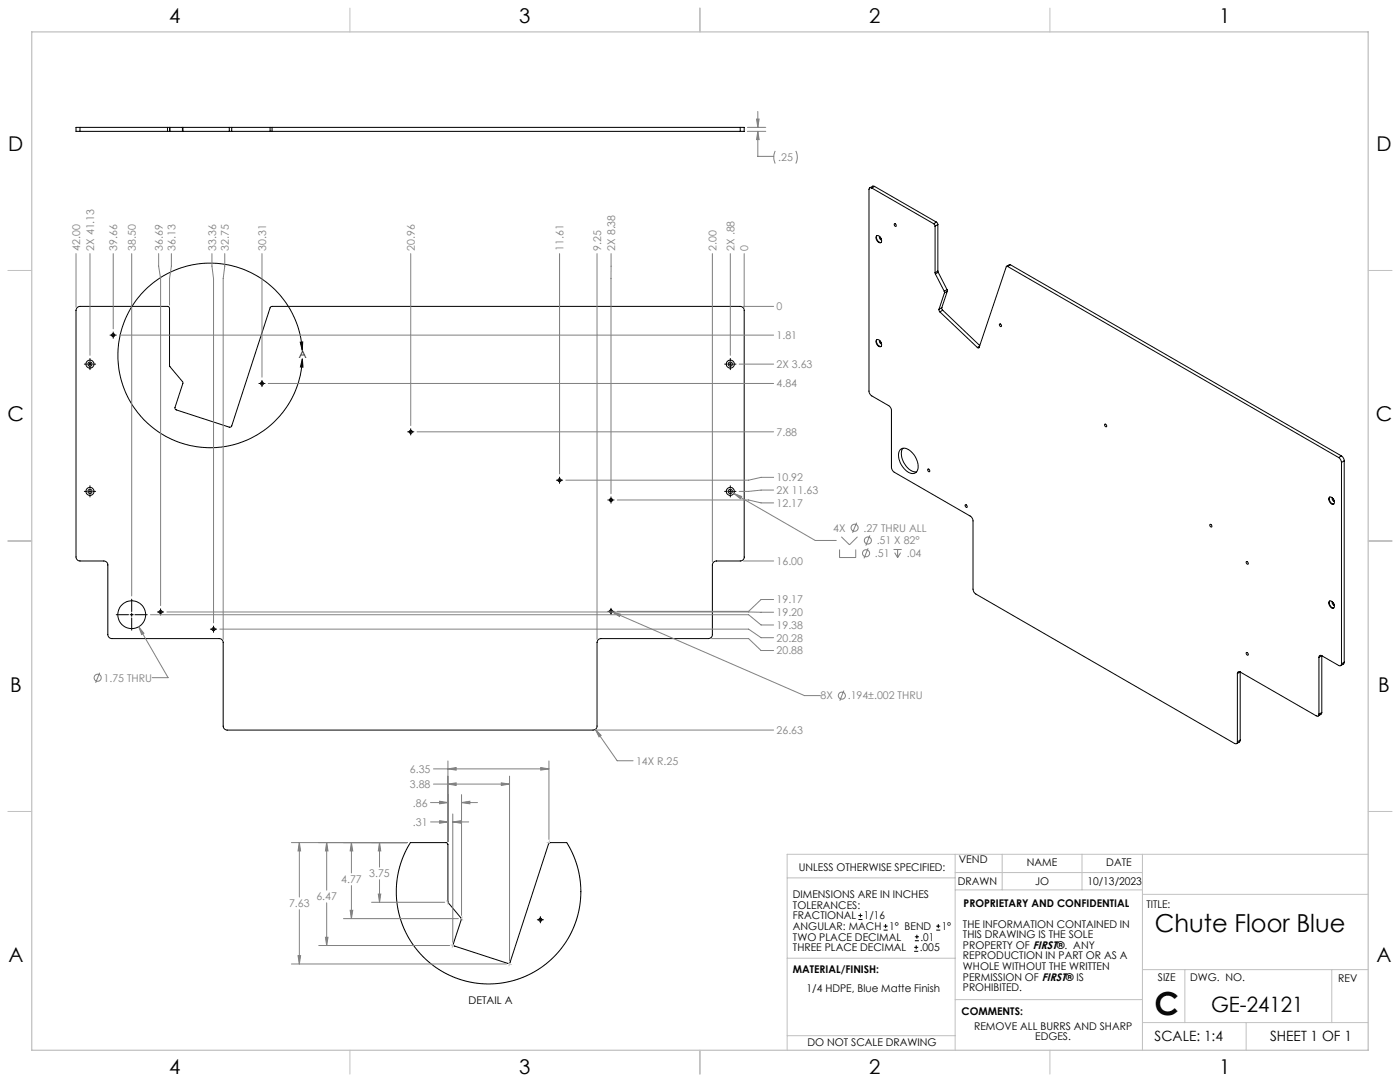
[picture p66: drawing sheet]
<svg xmlns="http://www.w3.org/2000/svg" width="559mm" height="432mm" viewBox="0 0 559 432" stroke-linecap="round" stroke-linejoin="round" font-family="sans-serif">
<defs><g id="words">
<text font-size="12.7" x="460.9" y="405.2">C</text>
<text font-size="9.9" x="461" y="372">Chute Floor Blue</text>
<text font-size="8.5" x="483.4" y="404">GE-24121</text>
<g font-size="8.1">
<text x="67.6" y="9.3">4</text>
<text x="207.3" y="9.3">3</text>
<text x="347" y="9.3">2</text>
<text x="486.7" y="9.3">1</text>
<text x="3.3" y="60.1">D</text>
<text x="549.4" y="60.1">D</text>
<text x="3" y="168">C</text>
<text x="549.1" y="168">C</text>
<text x="4" y="276">B</text>
<text x="550.1" y="276">B</text>
<text x="3.3" y="383.9">A</text>
<text x="549.4" y="383.9">A</text>
<text x="67.6" y="428.4">4</text>
<text x="207.3" y="428.4">3</text>
<text x="347" y="428.4">2</text>
<text x="486.7" y="428.4">1</text>
</g>
<g font-size="5.6">
<text x="460.9" y="415.2">SCALE: 1:4</text>
<text x="507" y="415.2">SHEET 1 OF 1</text>
</g>
<g font-size="4.2" fill="#808080">
<text x="310.6" y="64.3">.25</text>
<text x="32" y="100" transform="rotate(-90 32 100)">42.00</text>
<text x="37.5" y="100" transform="rotate(-90 37.5 100)">2X 41.13</text>
<text x="46.8" y="100" transform="rotate(-90 46.8 100)">39.66</text>
<text x="54.2" y="100" transform="rotate(-90 54.2 100)">38.50</text>
<text x="64.9" y="100" transform="rotate(-90 64.9 100)">36.69</text>
<text x="70" y="100" transform="rotate(-90 70 100)">36.13</text>
<text x="86.2" y="100" transform="rotate(-90 86.2 100)">33.36</text>
<text x="91.3" y="100" transform="rotate(-90 91.3 100)">32.75</text>
<text x="106.2" y="100" transform="rotate(-90 106.2 100)">30.31</text>
<text x="165.6" y="100" transform="rotate(-90 165.6 100)">20.96</text>
<text x="225" y="100" transform="rotate(-90 225 100)">11.61</text>
<text x="239.9" y="100" transform="rotate(-90 239.9 100)">9.25</text>
<text x="245.5" y="100" transform="rotate(-90 245.5 100)">2X 8.38</text>
<text x="286" y="100" transform="rotate(-90 286 100)">2.00</text>
<text x="293.1" y="100" transform="rotate(-90 293.1 100)">2X .88</text>
<text x="298.7" y="100" transform="rotate(-90 298.7 100)">0</text>
<text x="310" y="123.9">0</text>
<text x="310" y="135.3">1.81</text>
<text x="310" y="146.9">2X 3.63</text>
<text x="310" y="154.6">4.84</text>
<text x="310" y="173.9">7.88</text>
<text x="310" y="192.1">10.92</text>
<text x="310" y="197.2">2X 11.63</text>
<text x="310" y="202.3">12.17</text>
<text x="332.6" y="212.2">4X</text>
<text x="344.6" y="212.2">.27 THRU ALL</text>
<text x="349.9" y="217.2">.51 X 82°</text>
<text x="310" y="225.5">16.00</text>
<text x="349.2" y="222.3">.51</text>
<text x="361.9" y="222.3">.04</text>
<text x="310" y="240.8">19.17</text>
<text x="310" y="245.9">19.20</text>
<text x="310" y="251">19.38</text>
<text x="310" y="256.1">20.28</text>
<text x="310" y="261.2">20.88</text>
<text x="41.3" y="272">1.75 THRU</text>
<text x="327.5" y="279.1">8X</text>
<text x="338.4" y="279.2">.194±.002 THRU</text>
<text x="310" y="292.9">26.63</text>
<text x="253.9" y="305.2">14X R.25</text>
<text x="163.6" y="308.4">6.35</text>
<text x="163.6" y="314.5">3.88</text>
<text x="164.8" y="321.9">.86</text>
<text x="164.8" y="329.6">.31</text>
<text x="136.2" y="352.5">4.77</text>
<text x="147.4" y="350.2">3.75</text>
<text x="126.3" y="359.3">6.47</text>
<text x="115.4" y="362.1">7.63</text>
</g>
<g font-size="4.2">
<text x="119.3" y="143">A</text>
<text x="318.8" y="347.7">UNLESS OTHERWISE SPECIFIED:</text>
<text x="382.7" y="344.5">VEND</text>
<text x="409.9" y="345.7">NAME</text>
<text x="441.6" y="345.7">DATE</text>
<text x="382.3" y="353.3">DRAWN</text>
<text x="413.2" y="353.3">JO</text>
<text x="434" y="353.3">10/13/2023</text>
<text x="316.5" y="358.5">DIMENSIONS ARE IN INCHES</text>
<text x="316.5" y="362.7">TOLERANCES:</text>
<text x="384.6" y="361.9">PROPRIETARY AND CONFIDENTIAL</text>
<text x="457.6" y="362.3">TITLE:</text>
<text x="316.5" y="371.2">ANGULAR: MACH</text>
<text x="316.5" y="366.9">FRACTIONAL</text>
<text x="344.8" y="366.9">1/16</text>
<text x="354.9" y="371.2">1° BEND</text>
<text x="375.9" y="371.2">1°</text>
<text x="384.4" y="370.2">THE INFORMATION CONTAINED IN</text>
<text x="316.5" y="375.4">TWO PLACE DECIMAL</text>
<text x="367.4" y="375.4">.01</text>
<text x="384.4" y="374.4">THIS DRAWING IS THE SOLE</text>
<text x="316.5" y="379.6">THREE PLACE DECIMAL</text>
<text x="367.1" y="379.6">.005</text>
<text x="384.4" y="378.6">PROPERTY OF FIRST®. ANY</text>
<text x="384.4" y="382.9">REPRODUCTION IN PART OR AS A</text>
<text x="316.5" y="388.4">MATERIAL/FINISH:</text>
<text x="384.4" y="387.1">WHOLE WITHOUT THE WRITTEN</text>
<text x="321.9" y="395.8">1/4 HDPE, Blue Matte Finish</text>
<text x="384.4" y="391.3">PERMISSION OF FIRST® IS</text>
<text x="384.4" y="395.6">PROHIBITED.</text>
<text x="462.2" y="391.3">SIZE</text>
<text x="475.1" y="391.3">DWG. NO.</text>
<text x="534.1" y="391.8">REV</text>
<text x="187" y="400.7">DETAIL A</text>
<text x="383.8" y="405.1">COMMENTS:</text>
<text x="388.8" y="410.9">REMOVE ALL BURRS AND SHARP</text>
<text x="322.3" y="417.6">DO NOT SCALE DRAWING</text>
<text x="413.2" y="415.2">EDGES.</text>
</g>
</g></defs>
<g fill="none" stroke="#c0c0c0" stroke-width=".4">
<path d="M139.7 3.2v9.5M279.4 3.2v9.5M419.1 3.2v9.5M3.1 107.9h9.6M546.1 107.9h9.5M3.1 215.9h9.6M546.1 215.9h9.5M3.1 323.8h9.6M218.3 336.3h1.1M219.4 335.5l-.4 1M546.1 323.8h9.5M178.3 359.5l.5 .6"/>
<path d="M314.2 350.3h67M381.2 340.9v78.2M381.2 355.1h74.8M381.2 348.2h74.8M400 340.9v14.2M431.9 340.9v14.2M456 340.9v78.2M456 356.9h90.1M546.1 340.9h-231.9v78.2M178.8 360.1v.8M180 377.1l1.2 .4M180.9 376.9l-.4 1.2"/>
<path d="M184.2 366.5l.5 .7M184.5 365.8l-.3 .9M203 384.6l1.2 .4M203.6 384.2l-.5 1.2M314.2 382.4h67.2M381.2 398.9h74.8M456 387h90.1M472.9 387v21.1M531.6 387v21.1M139.7 419.1v9.6M279.4 419.1v9.6M314.2 413.3h67"/>
<path d="M419.1 419.1v9.6M456 408.1h90.1M497.4 408.1v11"/>
</g>
<path d="M12.7 12.7h533.4v406.4h-533.4z" fill="none" stroke="#c0c0c0" stroke-width=".5"/>
<g fill="none" stroke="#000" stroke-width=".4">
<path d="M31.9 50.8h-1.6v1.6h1.6M31.9 52.4h35M31.9 50.8h35M31.9 50.8v1.6M66.9 52.4h.8M66.9 50.8h.8M66.9 50.8v1.6M67.7 52.4h.1M67.7 50.8h.1M67.7 50.8v1.6M67.8 52.4h5M67.8 50.8h5"/>
<path d="M67.8 50.8v1.6M72.8 52.4h.2M72.8 50.8h.2M72.8 50.8v1.6M73 50.8v1.6M73 52.4h18.5M73 50.8h18.5M91.5 52.4h1M91.5 50.8h1M91.5 50.8v1.6M92.5 52.4h15.3M92.5 50.8h15.3"/>
<path d="M92.5 50.8v1.6M107.8 52.4h.8M107.8 50.8h.8M107.8 50.8v1.6M108.6 52.4h186.9M108.6 50.8v1.6M108.6 50.8h186.9M295.5 50.8h1.5v1.6h-1.5M295.5 50.8v1.6M348 75a.69 .69 0 0 0-.8 0 .69 .69 0 0 0-.3 .7v80.6l.8 1.5 7.2 4.2 .8 1.3 .1 23.2 .5 1.4 31.6 18.6 .5 1.1v27.5l.3 1.1 .6 .7 103.5 59.8a.69 .69 0 0 0 .7 .1 .69 .69 0 0 0 .4-.7M348 75l24.7 14.3M349.1 74.4l-.8-.1-1.1 .7"/>
<path d="M349.1 74.4l-1.1 .6M349.1 74.4l24.7 14.3M349.8 94.2a1.75 1.75 0 0 1 1.8 .8 1.75 1.75 0 0 1-.1 1.9 1.97 1.97 0 0 1-1.7-2.7zM350.1 94a1.98 1.98 0 0 0 1.5 2.8M351 94.3a1.12 1.12 0 0 0 .9 1.4M351.3 94.6l.5 .8M357 89.3a.54 .54 0 0 1 .7 .3 .54 .54 0 0 1-.4 .7l-.4-.5zM372.7 89.3l.5 1M373.2 90.3v18.5M373.8 88.7l.5 .9M373.8 88.7l-1.1 .6M374.3 89.6l-1.1 .7"/>
<path d="M374.3 89.6v18.6M373.2 108.8l.1 .5M373.3 109.3l3.6 6.9M374.3 108.2l.2 .5M374.3 108.2l-1.1 .6M374.5 108.7l-1.2 .6M374.5 108.7l3.5 6.9M376.9 116.2l.1 .7M377 116.9l-2.2 6.5M378 115.6l.1 .6M378 115.6l-1.1 .6M378.1 116.2l-1.1 .7"/>
<path d="M378.1 116.2l-2.2 6.6M402.2 106.3l-.6 .2-10.8 32.2-.2 .2-.5-.2M402.2 106.3l132.1 76.3M403.3 105.7l-1.6 .6M403.3 105.7l-1.1 .6M403.3 105.7l132.1 76.3M30.8 122.8l1.1-.5 35.4 .1 .4 .7v22.8l5.3 6.8-3.2 9.9 .2 .7 21.8 7.2 .7-.4 15.3-47.3 .5-.5h187.2a1.63 1.63 0 0 1 1.5 1.6v98.4a1.57 1.57 0 0 1-1.5 1.6h-9.6a1.7 1.7 0 0 0-1.6 1.6v27.8a1.57 1.57 0 0 1-1.5 1.5h-42.9a1.63 1.63 0 0 0-1.6 1.6v33.4a1.57 1.57 0 0 1-1.6 1.6h-146a1.63 1.63 0 0 1-1.6-1.6v-33.4a1.57 1.57 0 0 0-1.6-1.6h-42.9a1.63 1.63 0 0 1-1.6-1.5v-27.8a1.63 1.63 0 0 0-1.5-1.6h-9.6a1.63 1.63 0 0 1-1.6-1.6v-98.4zM43.9 133.7h2.5M45.2 132.5v2.5M119.8 136.6l1-.1-.2 3.3zM120.6 139.8a36.8 36.8 0 0 0-55.9-29.3 36.8 36.8 0 0 0 .6 63.2 36.8 36.8 0 0 0 55.4-30.5M349.8 135.6a1.75 1.75 0 0 1 1.8 .8 1.75 1.75 0 0 1-.1 2 1.97 1.97 0 0 1-1.7-2.8z"/>
<path d="M350.1 135.5a1.96 1.96 0 0 0 1.5 2.8M351 135.8a1.12 1.12 0 0 0 .9 1.4M351.3 136.1l.5 .8M374.8 123.4l.3 1.1M375.1 124.5l15 14.2M375.9 122.8l.4 1M375.9 122.8l-1.1 .6M376.3 123.8l-1.2 .7M376.3 123.8l14.8 14.1M390.9 138.2l-.8 .5M399 129.3a.55 .55 0 0 1 .7 .3 .55 .55 0 0 1-.4 .7l-.4-.5zM33.7 145.3h.9"/>
<path d="M35.3 145.3h1.2M35.9 143.1v.9M35.9 144.7v1.2M35.9 146.6v.9M37.2 145.3h1M103.3 153h2.5M104.6 151.8v2.5M120.7 143.2l.2 3.3-1-.1zM289.2 145.3h1M290.9 145.3h1.2M291.5 143.1v.9M291.5 144.7v1.2"/>
<path d="M291.5 146.6v.9M292.8 145.3h1M162.7 172.3h2.5M163.9 171.1v2.5M359.5 179.3a3.7 3.7 0 0 1 5 1.7 6 6 0 0 1 1.1 7.6 4.2 4.2 0 0 1-5.3-2.3 5.9 5.9 0 0 1-.8-7zM360.4 178.9a7.2 7.2 0 0 0 3.8 9.2l1.6 .2M441 169.3a.54 .54 0 0 1 .7 .3 .54 .54 0 0 1-.4 .7l-.4-.5zM33.7 196.1h.9M35.3 196.1h1.2M35.9 193.9v.9M35.9 195.5v1.2M35.9 197.4v.9"/>
<path d="M37.2 196.1h1M222.1 191.6h2.5M223.3 190.4v2.5M242.6 199.5h2.5M243.9 198.3v2.5M289.2 196.1h1M290.9 196.1h1.2M291.5 193.9v.9M291.5 195.5v1.2M291.5 197.4v.9M292.8 196.1h1M370.4 187.2a.55 .55 0 0 1 .7 .4 .55 .55 0 0 1-.4 .6l-.4-.5z"/>
<path d="M530.6 198.5a1.73 1.73 0 0 1 1.7 .8 1.73 1.73 0 0 1 0 1.9 1.93 1.93 0 0 1-1.7-2.7zM530.8 198.3a1.98 1.98 0 0 0 1.6 2.8M531.8 198.7a1.12 1.12 0 0 0 .8 1.4M532 198.9l.5 .8M534.3 182.6l.8 .8 .3 1.1M535.4 182l.8 .8 .3 1.1M535.4 182l-1.1 .6M535.4 184.5v80.4M536.5 183.9l-1.1 .6M536.5 183.9v80.4M385.3 201.4a.54 .54 0 0 1 .7 .4 .54 .54 0 0 1-.3 .7l-.5-.6zM482.9 209.4a.51 .51 0 0 1 .7 .2 .51 .51 0 0 1-.3 .7z"/>
<path d="M52.6 239.1v5M497.4 224.2a.51 .51 0 0 1 .7 .3 .51 .51 0 0 1-.3 .6zM530.6 240a1.75 1.75 0 0 1 1.7 .8 1.75 1.75 0 0 1 0 1.9 1.94 1.94 0 0 1-1.7-2.7zM530.8 239.8a1.98 1.98 0 0 0 1.6 2.8M46.4 245.3h4.9M51.9 245.3h1.3M52.6 244.7v1.3M52.6 246.6v4.9M53.8 245.3h5M62.8 244.2h2.5M64.1 243v2.5M84 251.1h2.5"/>
<path d="M85.2 249.8v2.5M242.6 244h2.5M243.9 242.7v2.6M531.8 240.2h-.1a1.23 1.23 0 0 0 .9 1.4M532 240.4l.5 .8M493.9 268.8v27.3M495 268.2l30.3 17.4a.67 .67 0 0 0 .8 .2 .67 .67 0 0 0 .4-.8M495 268.2a.68 .68 0 0 0-.8-.1 .68 .68 0 0 0-.3 .7M495 268.2l-1.1 .6M495 268.2v27.2M497.4 260.5a.52 .52 0 0 1 .7 .2 .52 .52 0 0 1-.3 .7zM526.5 262.3v22.7"/>
<path d="M527.6 261.7l6.7 3.9a.7 .7 0 0 0 .8 0 .7 .7 0 0 0 .3-.7M527.6 261.7a.67 .67 0 0 0-.8-.1 .67 .67 0 0 0-.3 .7M527.6 261.7l-1.1 .6M527.6 261.7v22.7M536.5 264.3l-.1 .6-1.3 .7M536.5 264.3l-1.1 .6M495 295.4l-.3 .7-1.1 .7M495 295.4l-1.1 .7M527.6 284.4l-.2 .6-1.3 .8M527.6 284.4l-1.1 .6M163.8 336.3h14.2l.7 .5 .1 23.1 5.4 6.8-3.2 9.9 .1 .7 21.9 7.2 .6-.4 15.3-47.3 .8-.5h6.5l2.5 4.6 1.7 4.7 1.2 5.6 .2 5.5-.4 5.2-1.1 4.7-1.9 4.8-2.4 4.4-4.2 5.3-5.7 4.9-6.3 3.6-6.4 2.1-7.5 1-7.2-.6-7-1.9-6.5-3.3-5.8-4.6-4.8-5.6-3.5-6.3-2.1-6.6-.8-6.5v-3.6l.5-4.2 2-7zM214.5 367.1h2.4"/>
<path d="M215.7 365.8v2.5"/>
<circle cx="45.2" cy="133.8" r=".62"/>
<circle cx="35.9" cy="145.3" r="1.61"/>
<circle cx="35.9" cy="145.3" r=".85"/>
<circle cx="104.6" cy="153" r=".61"/>
<circle cx="291.5" cy="145.3" r="1.61"/>
<circle cx="291.5" cy="145.3" r=".85"/>
<circle cx="163.9" cy="172.3" r=".61"/>
<circle cx="35.9" cy="196.1" r="1.61"/>
<circle cx="35.9" cy="196.1" r=".85"/>
<circle cx="223.3" cy="191.7" r=".62"/>
<circle cx="243.9" cy="199.5" r=".61"/>
<circle cx="291.5" cy="196.1" r="1.61"/>
<circle cx="291.5" cy="196.1" r=".85"/>
<circle cx="52.6" cy="245.3" r="5.6"/>
<circle cx="64.1" cy="244.2" r=".62"/>
<circle cx="85.2" cy="251.1" r=".61"/>
<circle cx="243.9" cy="244" r=".61"/>
<circle cx="215.7" cy="367" r=".62"/>
</g>
<g fill="none" stroke="#808080" stroke-width=".4">
<path d="M298.3 50.8h7.3M298.3 52.4h7.3M302 47.5h1l-.5 3.3zM302.5 52.4l.5 3.3h-1zM302.5 52.4v10h6.3M302.5 44.5v6.3M309.4 60.2l-.5 2v1.4l.5 1.7M317.6 60.2l.6 2.3-.6 2.8M30.3 101.2v21.4M35.9 101.2v40.6M45.2 101.2v30M52.6 101.2v136.6"/>
<path d="M63.3 101.2v5l.8 5v130.5M68.4 101.2v5l-.7 5v10.6M84.6 101.2v5l.6 5v137.4M89.7 101.2v5l-.6 5v144M104.6 101.2v49.3M163.9 101.2v68.6M223.3 101.2v87.9M238.3 101.2v154M243.9 101.2v95.8M284.3 101.2v123M291.5 101.2v40.6M297 101.2v21.4"/>
<path d="M47.7 133.7h261.1M296.7 122.3h12.1M107.1 153h201.7M295 145.3h13.8M166.5 172.3h142.3M246.4 199.5h52.4l5 1.2h5M292.9 196.9l3.1 1.2-.5 .9zM292.9 196.9l32.5 18.8h8.4M308.8 195.6l-13.8 .5M308.8 190.5h-5l-5 1.1h-73M335.1 219.3v3.2h6.5v-3.2M335.8 214.2l3.3 3.2 3.2-3.2"/>
<path d="M341.9 208.6l-1.6 4M346.5 218.8l-1.6 4M347.2 213.7l-1.6 4M356.7 219.3h3.2M358.3 219.3v3.2M296.7 223.9h12.1M308.8 239.3h-5l-5 4.7h-52.4M357.1 220.6l1.2 1.9M359.5 220.6l-1.2 1.9M55.4 250.1l2 2.6-.8 .5zM55.4 250.1l11.7 20.3h-6.4M60 245.3h238.8l5 4.1h5"/>
<path d="M66.6 244.2l242.2 .1M87.7 251.1h211.1l5 3.4h5M244.4 244.2l3.3 .9-.4 .9zM244.4 244.2l76.7 33.4h6.3M284 254.8h14.8l5 4.8h5M39.8 268.5l-1.6 4M336.8 275.6l-1.6 4M237.6 291.1l2.3 2.4-.8 .6zM237.6 291.1l8.7 12.5h6.4M238 291.4h70.8M173 312.9h30.4M173 306.8h46.1"/>
<path d="M175.5 319.8l3.3 .5-3.3 .5zM178.8 312.9l3.3-.5v1zM178.8 306.8l3.3-.5v1zM178.8 303.7v32.1M184.2 317.1v48.2M200.1 312.4l3.3 .5-3.3 .5zM203.4 309.7v73.7M215.8 306.3l3.3 .5-3.3 .5zM219.1 303.7v31.3M116.3 336.3h46.2M119.5 336.3l.5 3.3h-1zM119.5 336.3v21.7"/>
<path d="M130.4 336.3l.5 3.3h-1zM130.4 336.3v18.9M140.3 336.3l.5 3.3h-1zM140.3 336.3v12.1M151.5 336.3l.5 3.3h-1zM151.5 336.3v9.8M171.8 320.3h7M171.8 328h7M175.5 327.5l3.3 .5-3.3 .5zM180.7 328l3.3-.5v1zM180.7 324.8v51.3M180.7 328h6.4"/>
<path d="M184.2 320.3l3.3-.5v1zM184.2 320.3h6.4M140.3 353.4v13.2M151 356.8h1l-.5 3.3zM151.5 351.1v9M119.5 363v21.7M127.2 377.3h52.3M129.9 374.1h1l-.5 3.2zM130.4 360.3v17M137.1 366.6h45.9M139.8 363.3h1l-.5 3.3zM148.3 360.1h29.2"/>
<path d="M116.3 384.7h85.8M119 381.4h1l-.5 3.3z"/>
<circle cx="341.1" cy="210.6" r="1.4"/>
<circle cx="346.4" cy="215.7" r="1.4"/>
<circle cx="345.7" cy="220.8" r="1.42"/>
<circle cx="39" cy="270.5" r="1.41"/>
<circle cx="336" cy="277.6" r="1.41"/>
</g>
<path d="M119.8 136.6l1-.1-.2 3.3zM120.7 143.2l.2 3.3-1-.1z" fill="#000"/>
<g fill="#808080">
<path d="M151 356.8h1l-.5 3.3zM151.5 336.3l.5 3.3h-1zM139.8 363.3h1l-.5 3.3zM140.3 336.3l.5 3.3h-1zM129.9 374.1h1l-.5 3.2zM130.4 336.3l.5 3.3h-1zM119 381.4h1l-.5 3.3zM119.5 336.3l.5 3.3h-1zM184.2 320.3l3.3-.5v1zM175.5 319.8l3.3 .5-3.3 .5zM180.7 328l3.3-.5v1zM175.5 327.5l3.3 .5-3.3 .5zM200.1 312.4l3.3 .5-3.3 .5zM178.8 312.9l3.3-.5v1zM215.8 306.3l3.3 .5-3.3 .5zM178.8 306.8l3.3-.5v1z"/>
<path d="M292.9 196.9l2.6 2.1 .5-.9zM244.4 244.2l2.9 1.8 .4-.9zM237.6 291.1l1.5 3 .8-.6zM55.4 250.1l1.2 3.1 .8-.5zM302 47.5h1l-.5 3.3zM302.5 52.4l.5 3.3h-1z"/>
</g>
<g fill="none" stroke="#000" stroke-width=".4">
<path d="M342.6 367h1.6M342.6 365.4h1.6M343.4 364.6v1.5M352.7 371.2h1.6M352.7 369.6h1.6M353.5 368.8v1.6M364.9 379.7h1.6M364.9 378.1h1.6M365.2 375.4h1.6M365.2 373.8h1.6M365.7 377.3v1.5M366 373v1.6"/>
<path d="M373.7 371.2h1.6M373.7 369.6h1.6M374.5 368.8v1.6"/>
</g>
<use href="#words"/>
</svg>
